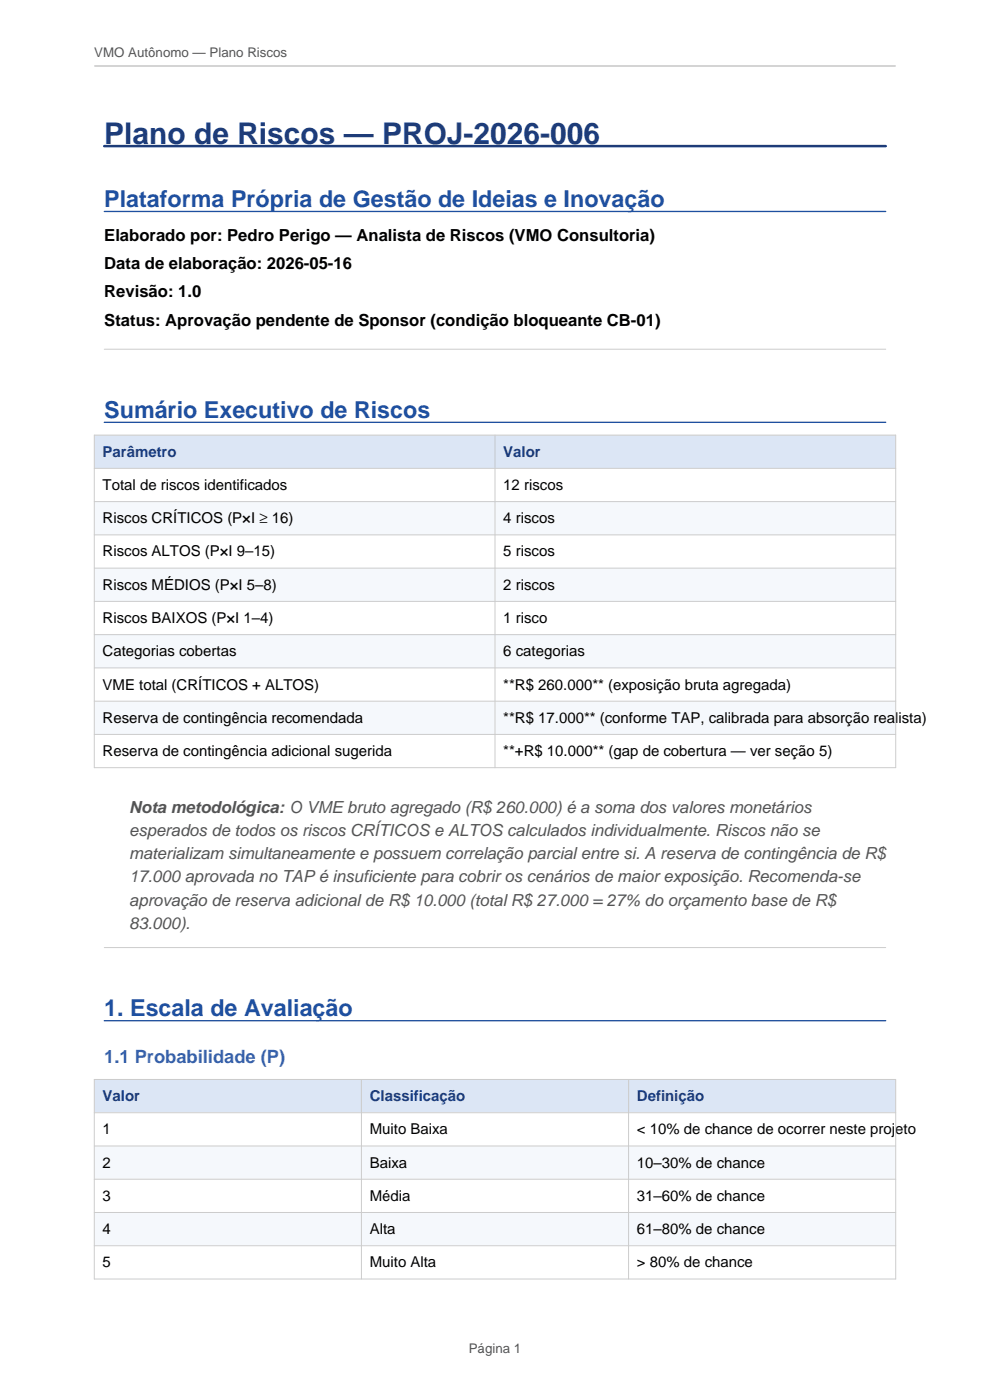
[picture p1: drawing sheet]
<svg xmlns="http://www.w3.org/2000/svg" width="210mm" height="297mm" viewBox="0 0 210 297" stroke-linecap="round" stroke-linejoin="round" font-family="sans-serif">
<defs><g id="words">
<text font-size="6.3" fill="#1e3c78" x="22.1" y="30.5">Plano de Riscos — PROJ-2026-006</text>
<g font-size="4.9" fill="#1e50a0">
<text x="22.1" y="43.9">Plataforma Própria de Gestão de Ideias e Inovação</text>
<text x="22.1" y="88.6">Sumário Executivo de Riscos</text>
<text x="22.1" y="215.5">1. Escala de Avaliação</text>
</g>
<text font-size="3.9" fill="#3266cc" x="22.1" y="225.6">1.1 Probabilidade (P)</text>
<g font-size="3.5">
<text x="22.1" y="51.1">Elaborado por: Pedro Perigo — Analista de Riscos (VMO Consultoria)</text>
<text x="22.1" y="57.1">Data de elaboração: 2026-05-16</text>
<text x="22.1" y="63.1">Revisão: 1.0</text>
<text x="22.1" y="69.1">Status: Aprovação pendente de Sponsor (condição bloqueante CB-01)</text>
</g>
<g font-size="3.5" fill="#555">
<text x="27.4" y="172.4">Nota metodológica: O VME bruto agregado (R$ 260.000) é a soma dos valores monetários</text>
<text x="27.4" y="177.3">esperados de todos os riscos CRÍTICOS e ALTOS calculados individualmente. Riscos não se</text>
<text x="27.4" y="182.3">materializam simultaneamente e possuem correlação parcial entre si. A reserva de contingência de R$</text>
<text x="27.4" y="187.2">17.000 aprovada no TAP é insuficiente para cobrir os cenários de maior exposição. Recomenda-se</text>
<text x="27.4" y="192.1">aprovação de reserva adicional de R$ 10.000 (total R$ 27.000 = 27% do orçamento base de R$</text>
<text x="27.4" y="197.1">83.000).</text>
</g>
<g font-size="3.2" fill="#1e3c78">
<text x="21.8" y="96.9">Parâmetro</text>
<text x="106.8" y="96.9">Valor</text>
<text x="21.8" y="233.6">Valor</text>
<text x="78.4" y="233.6">Classificação</text>
<text x="135.1" y="233.6">Definição</text>
</g>
<g font-size="3.2">
<text x="21.8" y="103.9">Total de riscos identificados</text>
<text x="106.8" y="103.9">12 riscos</text>
<text x="21.8" y="111">Riscos CRÍTICOS (P×I ≥ 16)</text>
<text x="106.8" y="111">4 riscos</text>
<text x="21.8" y="118.1">Riscos ALTOS (P×I 9–15)</text>
<text x="106.8" y="118.1">5 riscos</text>
<text x="21.8" y="125.1">Riscos MÉDIOS (P×I 5–8)</text>
<text x="106.8" y="125.1">2 riscos</text>
<text x="21.8" y="132.2">Riscos BAIXOS (P×I 1–4)</text>
<text x="106.8" y="132.2">1 risco</text>
<text x="21.8" y="139.2">Categorias cobertas</text>
<text x="106.8" y="139.2">6 categorias</text>
<text x="21.8" y="146.3">VME total (CRÍTICOS + ALTOS)</text>
<text x="106.8" y="146.3">**R$ 260.000** (exposição bruta agregada)</text>
<text x="21.8" y="153.3">Reserva de contingência recomendada</text>
<text x="106.8" y="153.3">**R$ 17.000** (conforme TAP, calibrada para absorção realista)</text>
<text x="21.8" y="160.4">Reserva de contingência adicional sugerida</text>
<text x="106.8" y="160.4">**+R$ 10.000** (gap de cobertura — ver seção 5)</text>
<text x="21.8" y="240.6">1</text>
<text x="78.4" y="240.6">Muito Baixa</text>
<text x="135.1" y="240.6">&lt; 10% de chance de ocorrer neste projeto</text>
<text x="21.8" y="247.7">2</text>
<text x="78.4" y="247.7">Baixa</text>
<text x="135.1" y="247.7">10–30% de chance</text>
<text x="21.8" y="254.8">3</text>
<text x="78.4" y="254.8">Média</text>
<text x="135.1" y="254.8">31–60% de chance</text>
<text x="21.8" y="261.8">4</text>
<text x="78.4" y="261.8">Alta</text>
<text x="135.1" y="261.8">61–80% de chance</text>
<text x="21.8" y="268.9">5</text>
<text x="78.4" y="268.9">Muito Alta</text>
<text x="135.1" y="268.9">&gt; 80% de chance</text>
</g>
<g font-size="2.8" fill="#555">
<text x="20" y="12">VMO Autônomo — Plano Riscos</text>
<text x="99.4" y="287">Página 1</text>
</g>
</g></defs>
<path d="M20 14h170" fill="none" stroke="#ccc" stroke-width=".35"/>
<path d="M22.1 31h165.8" fill="none" stroke="#1e3c78" stroke-width=".53"/>
<path d="M22.1 44.9h165.8M22.1 89.6h165.8" fill="none" stroke="#1e50a0" stroke-width=".28"/>
<path d="M22.1 74.1h165.8" fill="none" stroke="#ccc" stroke-width=".21"/>
<path d="M20 92.3h170v7.1h-170z" fill-rule="evenodd" fill="#dce6f5"/>
<path d="M20 99.4h170v7h-170z" fill-rule="evenodd" fill="#fff"/>
<path d="M20 106.4h170v7.1h-170z" fill-rule="evenodd" fill="#f5f8fc"/>
<path d="M20 113.5h170v7h-170z" fill-rule="evenodd" fill="#fff"/>
<path d="M20 120.5h170v7.1h-170z" fill-rule="evenodd" fill="#f5f8fc"/>
<path d="M20 127.6h170v7h-170z" fill-rule="evenodd" fill="#fff"/>
<path d="M20 134.6h170v7.1h-170z" fill-rule="evenodd" fill="#f5f8fc"/>
<path d="M20 141.7h170v7h-170z" fill-rule="evenodd" fill="#fff"/>
<path d="M20 148.7h170v7.1h-170z" fill-rule="evenodd" fill="#f5f8fc"/>
<path d="M20 155.8h170v7.1h-170z" fill-rule="evenodd" fill="#fff"/>
<path d="M20 92.3h170v70.6h-170zM20 99.4h170M105 92.3v70.6M20 106.4h170M20 113.5h170M20 120.5h170M20 127.6h170M20 134.6h170M20 141.7h170M20 148.7h170M20 155.8h170M22.1 201h165.8" fill="none" stroke="#ccc" stroke-width=".21"/>
<path d="M22.1 216.5h165.8" fill="none" stroke="#1e50a0" stroke-width=".28"/>
<path d="M20 229h170v7.1h-170z" fill-rule="evenodd" fill="#dce6f5"/>
<path d="M20 236.1h170v7h-170z" fill-rule="evenodd" fill="#fff"/>
<path d="M20 243.1h170v7.1h-170z" fill-rule="evenodd" fill="#f5f8fc"/>
<path d="M20 250.2h170v7h-170z" fill-rule="evenodd" fill="#fff"/>
<path d="M20 257.2h170v7.1h-170z" fill-rule="evenodd" fill="#f5f8fc"/>
<path d="M20 264.3h170v7h-170z" fill-rule="evenodd" fill="#fff"/>
<path d="M20 229h170v42.3h-170zM20 236.1h170M76.7 229v42.3M133.3 229v42.3M20 243.1h170M20 250.2h170M20 257.2h170M20 264.3h170" fill="none" stroke="#ccc" stroke-width=".21"/>
<use href="#words"/>
</svg>
